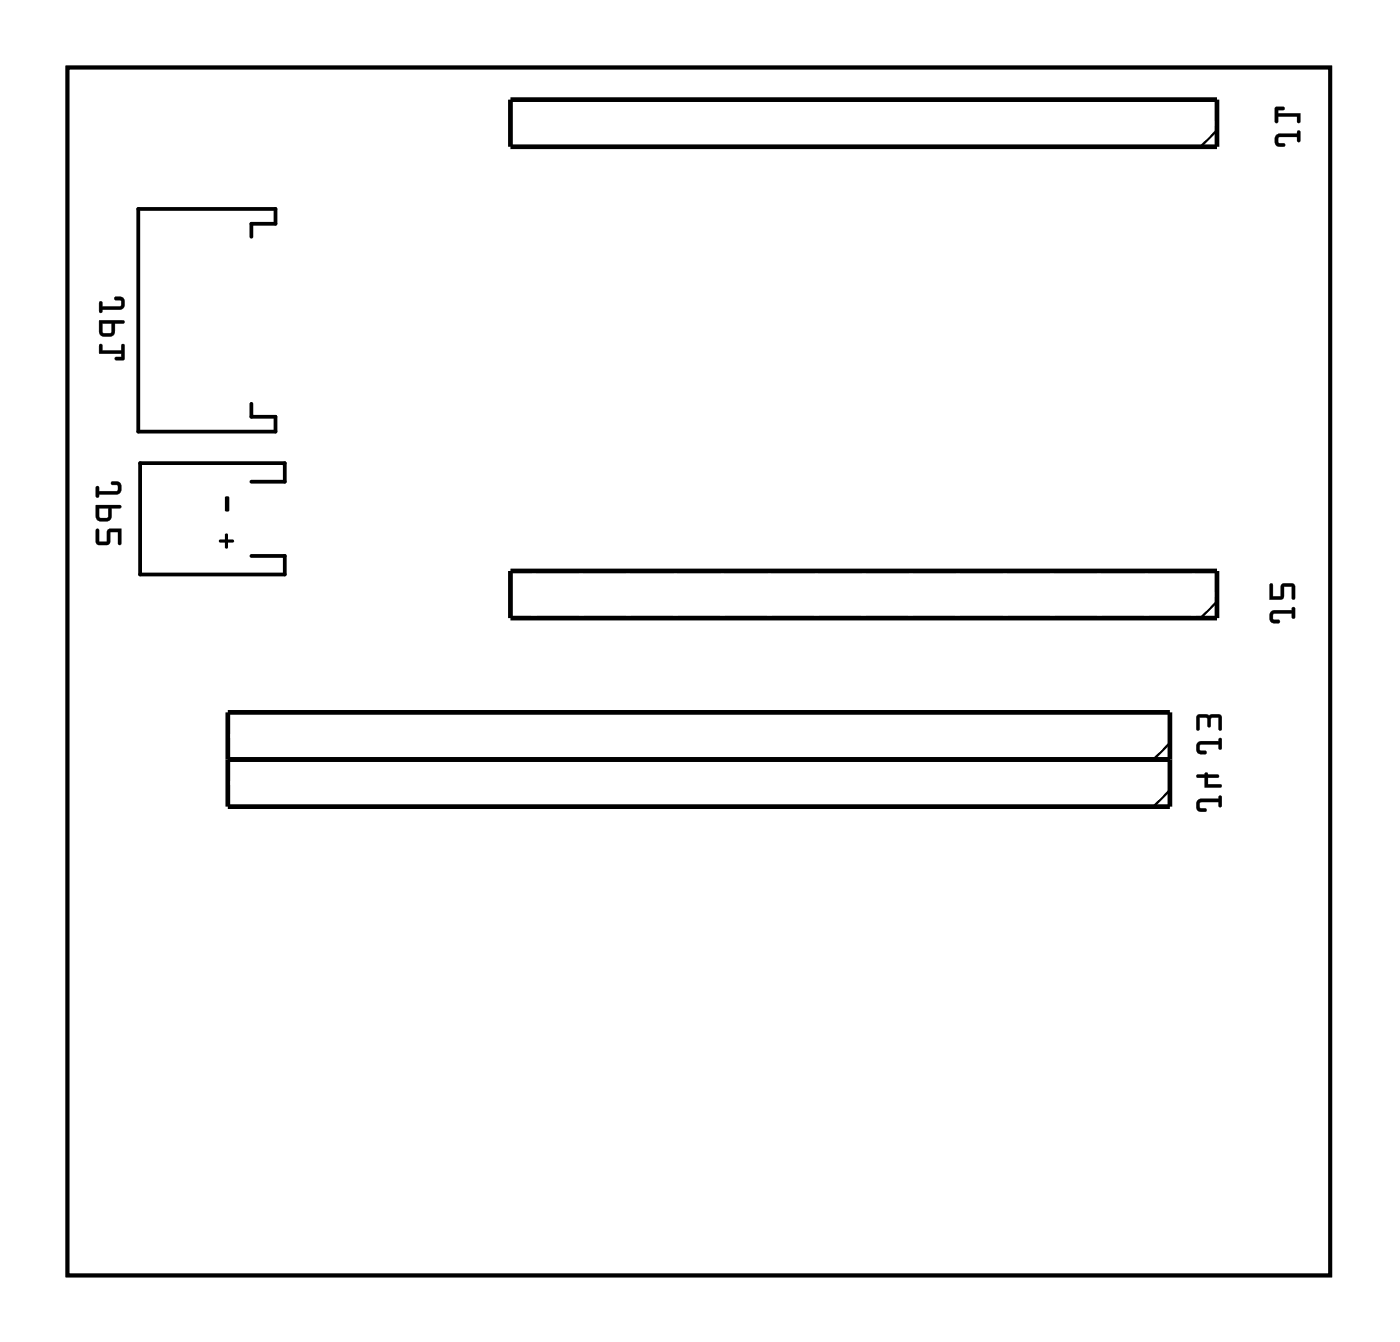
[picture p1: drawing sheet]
<svg xmlns="http://www.w3.org/2000/svg" width="75mm" height="72mm" viewBox="0 0 75 72" stroke-linecap="round" stroke-linejoin="round" font-family="sans-serif">
<path d="M3.6 3.6h68.1v65.1h-68.1zM13.6 12.8v-.7h1.3v-.8h-7.4v12h7.4v-.8h-1.3v-.7M13.6 26h1.8v-1h-7.8v6h7.8v-1h-1.8" fill="none" stroke="#000" stroke-width=".2"/>
<g fill="#000">
<path d="M12.2 28.8h.1v.3h.3v.1h-.3v.3l-.1 .1-.1-.1v-.3h-.2h-.1l.1-.1h.2zM12.2 26.8h.1h.1v.7l-.1 .1-.2-.1z"/>
<path d="M5.4 16.3v.6l.1-.1v-.1h1a.36 .36 0 0 0 .2-.5 .36 .36 0 0 0-.5-.1l.1 .1h.2v.3h-1v-.2zM5.5 17.4h.5v.5h-.5zM5.3 17.3l.1 .7 .2 .1h.5l.1-.7h.4l.1-.1h-.1zM5.4 18.6l-.1 .5h1.2v.1h-.3v.2h.5v-.9l-.2 .1v.3h-1v-.3z"/>
<path d="M5.4 16.3l-.1 .5a.1 .1 0 0 0 .1 .1 .1 .1 0 0 0 .1-.1v-.1h1a.37 .37 0 0 0 .2-.4 .37 .37 0 0 0-.2-.3h-.3v.1l.1 .1h.2v.2v.1h-1v-.2zM5.4 16.3h.1v.2h1v-.3l-.3-.1v-.1a.36 .36 0 0 1 .5 .1 .36 .36 0 0 1-.1 .5l-.1 .1h-1v.1h-.1zM5.5 17.4h.5v.5h-.5zM5.5 17.4v.5h.5v-.5zM5.3 17.3l.1 .7 .2 .1h.5l.1-.7h.4l.1-.1h-.1zM5.4 17.3h1.2h.1l-.1 .1h-.4l-.1 .7h-.5l-.2-.1zM5.4 18.6l-.1 .5h1.2v.1h-.3v.2h.1h.4v-.9l-.2 .1v.3h-1v-.3zM5.4 18.6h.1v.3h1.1v-.3h.1v.8h-.5v-.1l.4-.1v-.1h-1.2z"/>
<path d="M68.8 7.3a.36 .36 0 0 0 0 .5 .36 .36 0 0 0 .5 0l-.1-.1h-.3v-.3h1v.2l.2 .1v-.6h-.1l-.1 .1h-.9zM68.8 5.8v.8h.1v-.3h1v.3h.2v-.5h-1.2v-.2h.3l.1-.1z"/>
<path d="M68.8 7.3l-.1 .3a.24 .24 0 0 0 .3 .3h.2l.1-.1-.1-.1h-.3v-.2l.1-.1h.9v.2a.1 .1 0 0 0 .1 .1 .1 .1 0 0 0 .1-.1v-.5a.1 .1 0 0 0-.1-.1 .1 .1 0 0 0-.1 .1v.1h-.9zM68.8 7.3l.2-.1h1v-.1h.1v.5h-.1v-.2h-1.1v.3h.4v.1a.36 .36 0 0 1-.5 0 .36 .36 0 0 1 0-.5zM68.8 5.8v.8h.1v-.3h1v.3h.1h.1v-.5h-1.2v-.2h.3l.1-.1zM68.8 5.8h.5l-.1 .1h-.3v.2h1.2v.5h-.1v-.3h-1.1v.3h-.1z"/>
<path d="M3.6 3.6v65.1h68.1v-65.1zM3.6 3.6h68.1v65.1h-68.1z"/>
<path d="M5.2 26.2v.6h.1v-.2h1a.36 .36 0 0 0 .3-.5 .36 .36 0 0 0-.6-.1l.1 .1 .2 .1v.2l-1 .1v-.3zM5.3 27.4h.5v.5h-.4zM5.2 27.2v.7l.2 .2 .5-.1 .1-.6h.5v-.1v-.1zM5.2 28.5v.7l.1 .2 .6-.1v-.6h.5v.6h.1v-.8h-.7v.7h-.5v-.7z"/>
<path d="M5.2 26.2v.5a.1 .1 0 0 0 .1 .1 .1 .1 0 0 0 .1-.1l-.1-.1 1 .1a.37 .37 0 0 0 .3-.4 .37 .37 0 0 0-.3-.4h-.3v.1l.1 .1 .2 .1 .1 .2-.1 .1h-1v-.3zM5.2 26.2h.1v.3h1v-.4h-.3v-.1a.36 .36 0 0 1 .5 .1 .36 .36 0 0 1 0 .5h-.2h-1v.2h-.1zM5.3 27.4h.5v.5h-.4zM5.3 27.4l.1 .5h.4v-.5zM5.2 27.2v.7l.2 .2 .5-.1 .1-.6h.5v-.1v-.1zM5.2 27.2h1.3v.1v.1h-.5l-.1 .6-.5 .1-.2-.2zM5.2 28.5v.7l.1 .2 .6-.1v-.6h.5v.6l.1 .1v-.1v-.8h-.7v.7h-.5v-.7zM5.2 28.5l.1 .1v.6h.5v-.6l.7-.1v.8h-.1v-.6h-.5v.6h-.7z"/>
<path d="M12.2 28.8l-.1 .3h-.2l-.1 .1h.1h.2v.3l.1 .1 .1-.1v-.3h.3v-.1h-.3v-.3zM12.2 28.8h.1v.3h.3v.1h-.3v.3l-.1 .1-.1-.1v-.3h-.2h-.1l.1-.1h.2z"/>
<path d="M12.2 26.8l-.1 .7 .2 .1 .1-.1v-.7zM12.2 26.8h.1h.1v.7l-.1 .1-.2-.1z"/>
<path d="M68.5 33a.36 .36 0 0 0 0 .5 .36 .36 0 0 0 .5 0l-.1-.1h-.2v-.3h1v.2h.1v-.6h-.1v.2h-1zM68.5 31.5v.8h.7v-.7h.5v.7h.1v-.7l-.1-.2-.6 .1v.6h-.5v-.6z"/>
<path d="M68.5 33v.3a.24 .24 0 0 0 .2 .3h.3v-.1l-.1-.1h-.2l-.1-.2 .1-.1h1v.2a.1 .1 0 0 0 0 .1 .1 .1 0 0 0 .1-.1v-.5a.1 .1 0 0 0-.1-.1 .1 .1 0 0 0 0 .1v.1h-1zM68.5 33l.2-.1h1v-.2h.1v.6h-.1v-.2h-1v.3h.3v.1a.36 .36 0 0 1-.5 0 .36 .36 0 0 1 0-.5zM68.5 31.5v.8h.7v-.7h.5v.7h.1v-.7l-.1-.2-.6 .1v.6h-.5v-.6zM68.5 31.5h.1v.6h.5v-.6h.7v.8h-.1v-.7h-.5v.7h-.7z"/>
<path d="M64.6 40a.36 .36 0 0 0-.1 .5 .36 .36 0 0 0 .6 .1l-.1-.1-.3-.1v-.3h1v.2l.1 .1 .1-.6h-.2v.1h-.9zM64.6 38.5v.9l.1-.1v-.6h.4v.4l.1 .1 .1-.1v-.4h.4v.6h.2v-.6l-.1-.2z"/>
<path d="M64.6 40l-.1 .4a.24 .24 0 0 0 .3 .2h.2h.1l-.1-.2h-.3v-.2l.1-.1h.9v.2a.1 .1 0 0 0 .1 .1 .1 .1 0 0 0 .1-.1v-.4a.1 .1 0 0 0-.1-.1 .1 .1 0 0 0-.1 .1h-.9zM64.6 40l.2-.1h.9v-.1h.2l-.1 .6-.1-.1v-.2h-1v.3l.3 .1 .1 .1a.36 .36 0 0 1-.5-.1 .36 .36 0 0 1 0-.5zM64.6 38.5l-.1 .8 .1 .1 .1-.1v-.6h.4v.4l.1 .1 .1-.1v-.4h.4v.6l.1 .1 .1-.1v-.6l-.1-.2zM64.6 38.6l1.2-.1 .1 .2v.6h-.2v-.6h-.4v.4l-.1 .1-.1-.1v-.4h-.4v.6l-.1 .1z"/>
<path d="M64.6 43.1a.36 .36 0 0 0-.1 .5 .36 .36 0 0 0 .6 .1l-.1-.1-.3-.1v-.3h1v.2l.1 .1 .1-.6h-.2v.1h-.9zM64.5 41.8l.1 .1h.4v.5h.9l-.1-.1h-.7v-.4h.6v-.2h-.6l-.1-.1v.1z"/>
<path d="M64.6 43.1l-.1 .4a.24 .24 0 0 0 .3 .2h.2h.1l-.1-.1-.3-.1v-.2l.1-.1h.9v.2a.1 .1 0 0 0 .1 .1 .1 .1 0 0 0 .1-.1v-.4a.1 .1 0 0 0-.1-.1 .1 .1 0 0 0-.1 .1h-.9zM64.6 43.1l.2-.1 .9 .1v-.2h.2l-.1 .6-.1-.1v-.2h-1v.3l.3 .1 .1 .1a.36 .36 0 0 1-.5-.1 .36 .36 0 0 1 0-.5zM64.5 41.8l.1 .1h.4v.5h.9l-.1-.1h-.7v-.4h.5a.1 .1 0 0 0 .1-.1 .1 .1 0 0 0-.1-.1h-.5l-.1-.1v.1zM64.5 41.8l.5-.1v-.1l.1 .1 .6 .1v.1h-.6v.4h.7l.1 .1h-.9v-.5h-.4z"/>
</g>
<path d="M27.5 5.4h38.1v2.5h-38.1zM12.3 38.4h50.8v5.1h-50.8zM27.5 30.8h38.1v2.5h-38.1zM12.3 40.9h50.8" fill="none" stroke="#000" stroke-width=".25"/>
<path d="M65.6 7l-.9 .9M65.6 32.4l-.9 .9M63.1 42.6l-.9 .9M63.1 40l-.9 .9" fill="none" stroke="#000" stroke-width=".13"/>
<circle cx="61.8" cy="42.2" r=".74" fill="#fff"/>
<circle cx="61.8" cy="42.2" r=".74" fill="none" stroke="#fff" stroke-width=".76" stroke-linecap="butt"/>
<circle cx="59.3" cy="42.2" r=".74" fill="#fff"/>
<circle cx="59.3" cy="42.2" r=".74" fill="none" stroke="#fff" stroke-width=".76" stroke-linecap="butt"/>
<circle cx="56.7" cy="42.2" r=".74" fill="#fff"/>
<circle cx="56.7" cy="42.2" r=".74" fill="none" stroke="#fff" stroke-width=".76" stroke-linecap="butt"/>
<circle cx="54.2" cy="42.2" r=".74" fill="#fff"/>
<circle cx="54.2" cy="42.2" r=".74" fill="none" stroke="#fff" stroke-width=".76" stroke-linecap="butt"/>
<circle cx="51.7" cy="42.2" r=".74" fill="#fff"/>
<circle cx="51.7" cy="42.2" r=".74" fill="none" stroke="#fff" stroke-width=".76" stroke-linecap="butt"/>
<circle cx="49.1" cy="42.2" r=".74" fill="#fff"/>
<circle cx="49.1" cy="42.2" r=".74" fill="none" stroke="#fff" stroke-width=".76" stroke-linecap="butt"/>
<circle cx="46.6" cy="42.2" r=".74" fill="#fff"/>
<circle cx="46.6" cy="42.2" r=".74" fill="none" stroke="#fff" stroke-width=".76" stroke-linecap="butt"/>
<circle cx="44" cy="42.2" r=".74" fill="#fff"/>
<circle cx="44" cy="42.2" r=".74" fill="none" stroke="#fff" stroke-width=".76" stroke-linecap="butt"/>
<circle cx="41.5" cy="42.2" r=".74" fill="#fff"/>
<circle cx="41.5" cy="42.2" r=".74" fill="none" stroke="#fff" stroke-width=".76" stroke-linecap="butt"/>
<circle cx="39" cy="42.2" r=".74" fill="#fff"/>
<circle cx="39" cy="42.2" r=".74" fill="none" stroke="#fff" stroke-width=".76" stroke-linecap="butt"/>
<circle cx="36.4" cy="42.2" r=".74" fill="#fff"/>
<circle cx="36.4" cy="42.2" r=".74" fill="none" stroke="#fff" stroke-width=".76" stroke-linecap="butt"/>
<circle cx="33.9" cy="42.2" r=".74" fill="#fff"/>
<circle cx="33.9" cy="42.2" r=".74" fill="none" stroke="#fff" stroke-width=".76" stroke-linecap="butt"/>
<circle cx="31.3" cy="42.2" r=".74" fill="#fff"/>
<circle cx="31.3" cy="42.2" r=".74" fill="none" stroke="#fff" stroke-width=".76" stroke-linecap="butt"/>
<circle cx="28.8" cy="42.2" r=".74" fill="#fff"/>
<circle cx="28.8" cy="42.2" r=".74" fill="none" stroke="#fff" stroke-width=".76" stroke-linecap="butt"/>
<circle cx="26.3" cy="42.2" r=".74" fill="#fff"/>
<circle cx="26.3" cy="42.2" r=".74" fill="none" stroke="#fff" stroke-width=".76" stroke-linecap="butt"/>
<circle cx="23.7" cy="42.2" r=".74" fill="#fff"/>
<circle cx="23.7" cy="42.2" r=".74" fill="none" stroke="#fff" stroke-width=".76" stroke-linecap="butt"/>
<circle cx="21.2" cy="42.2" r=".74" fill="#fff"/>
<circle cx="21.2" cy="42.2" r=".74" fill="none" stroke="#fff" stroke-width=".76" stroke-linecap="butt"/>
<circle cx="18.6" cy="42.2" r=".74" fill="#fff"/>
<circle cx="18.6" cy="42.2" r=".74" fill="none" stroke="#fff" stroke-width=".76" stroke-linecap="butt"/>
<circle cx="16.1" cy="42.2" r=".74" fill="#fff"/>
<circle cx="16.1" cy="42.2" r=".74" fill="none" stroke="#fff" stroke-width=".76" stroke-linecap="butt"/>
<circle cx="13.6" cy="42.2" r=".74" fill="#fff"/>
<circle cx="13.6" cy="42.2" r=".74" fill="none" stroke="#fff" stroke-width=".76" stroke-linecap="butt"/>
<circle cx="61.8" cy="39.7" r=".74" fill="#fff"/>
<circle cx="61.8" cy="39.7" r=".74" fill="none" stroke="#fff" stroke-width=".76" stroke-linecap="butt"/>
<circle cx="59.3" cy="39.7" r=".74" fill="#fff"/>
<circle cx="59.3" cy="39.7" r=".74" fill="none" stroke="#fff" stroke-width=".76" stroke-linecap="butt"/>
<circle cx="56.7" cy="39.7" r=".74" fill="#fff"/>
<circle cx="56.7" cy="39.7" r=".74" fill="none" stroke="#fff" stroke-width=".76" stroke-linecap="butt"/>
<circle cx="54.2" cy="39.7" r=".74" fill="#fff"/>
<circle cx="54.2" cy="39.7" r=".74" fill="none" stroke="#fff" stroke-width=".76" stroke-linecap="butt"/>
<circle cx="51.7" cy="39.7" r=".74" fill="#fff"/>
<circle cx="51.7" cy="39.7" r=".74" fill="none" stroke="#fff" stroke-width=".76" stroke-linecap="butt"/>
<circle cx="49.1" cy="39.7" r=".74" fill="#fff"/>
<circle cx="49.1" cy="39.7" r=".74" fill="none" stroke="#fff" stroke-width=".76" stroke-linecap="butt"/>
<circle cx="46.6" cy="39.7" r=".74" fill="#fff"/>
<circle cx="46.6" cy="39.7" r=".74" fill="none" stroke="#fff" stroke-width=".76" stroke-linecap="butt"/>
<circle cx="44" cy="39.7" r=".74" fill="#fff"/>
<circle cx="44" cy="39.7" r=".74" fill="none" stroke="#fff" stroke-width=".76" stroke-linecap="butt"/>
<circle cx="41.5" cy="39.7" r=".74" fill="#fff"/>
<circle cx="41.5" cy="39.7" r=".74" fill="none" stroke="#fff" stroke-width=".76" stroke-linecap="butt"/>
<circle cx="39" cy="39.7" r=".74" fill="#fff"/>
<circle cx="39" cy="39.7" r=".74" fill="none" stroke="#fff" stroke-width=".76" stroke-linecap="butt"/>
<circle cx="36.4" cy="39.7" r=".74" fill="#fff"/>
<circle cx="36.4" cy="39.7" r=".74" fill="none" stroke="#fff" stroke-width=".76" stroke-linecap="butt"/>
<circle cx="33.9" cy="39.7" r=".74" fill="#fff"/>
<circle cx="33.9" cy="39.7" r=".74" fill="none" stroke="#fff" stroke-width=".76" stroke-linecap="butt"/>
<circle cx="31.3" cy="39.7" r=".74" fill="#fff"/>
<circle cx="31.3" cy="39.7" r=".74" fill="none" stroke="#fff" stroke-width=".76" stroke-linecap="butt"/>
<circle cx="28.8" cy="39.7" r=".74" fill="#fff"/>
<circle cx="28.8" cy="39.7" r=".74" fill="none" stroke="#fff" stroke-width=".76" stroke-linecap="butt"/>
<circle cx="26.3" cy="39.7" r=".74" fill="#fff"/>
<circle cx="26.3" cy="39.7" r=".74" fill="none" stroke="#fff" stroke-width=".76" stroke-linecap="butt"/>
<circle cx="23.7" cy="39.7" r=".74" fill="#fff"/>
<circle cx="23.7" cy="39.7" r=".74" fill="none" stroke="#fff" stroke-width=".76" stroke-linecap="butt"/>
<circle cx="21.2" cy="39.7" r=".74" fill="#fff"/>
<circle cx="21.2" cy="39.7" r=".74" fill="none" stroke="#fff" stroke-width=".76" stroke-linecap="butt"/>
<circle cx="18.6" cy="39.7" r=".74" fill="#fff"/>
<circle cx="18.6" cy="39.7" r=".74" fill="none" stroke="#fff" stroke-width=".76" stroke-linecap="butt"/>
<circle cx="16.1" cy="39.7" r=".74" fill="#fff"/>
<circle cx="16.1" cy="39.7" r=".74" fill="none" stroke="#fff" stroke-width=".76" stroke-linecap="butt"/>
<circle cx="13.6" cy="39.7" r=".74" fill="#fff"/>
<circle cx="13.6" cy="39.7" r=".74" fill="none" stroke="#fff" stroke-width=".76" stroke-linecap="butt"/>
<circle cx="64.4" cy="32" r=".74" fill="#fff"/>
<circle cx="64.4" cy="32" r=".74" fill="none" stroke="#fff" stroke-width=".76" stroke-linecap="butt"/>
<circle cx="61.8" cy="32" r=".74" fill="#fff"/>
<circle cx="61.8" cy="32" r=".74" fill="none" stroke="#fff" stroke-width=".76" stroke-linecap="butt"/>
<circle cx="59.3" cy="32" r=".74" fill="#fff"/>
<circle cx="59.3" cy="32" r=".74" fill="none" stroke="#fff" stroke-width=".76" stroke-linecap="butt"/>
<circle cx="56.7" cy="32" r=".74" fill="#fff"/>
<circle cx="56.7" cy="32" r=".74" fill="none" stroke="#fff" stroke-width=".76" stroke-linecap="butt"/>
<circle cx="54.2" cy="32" r=".74" fill="#fff"/>
<circle cx="54.2" cy="32" r=".74" fill="none" stroke="#fff" stroke-width=".76" stroke-linecap="butt"/>
<circle cx="51.7" cy="32" r=".74" fill="#fff"/>
<circle cx="51.7" cy="32" r=".74" fill="none" stroke="#fff" stroke-width=".76" stroke-linecap="butt"/>
<circle cx="49.1" cy="32" r=".74" fill="#fff"/>
<circle cx="49.1" cy="32" r=".74" fill="none" stroke="#fff" stroke-width=".76" stroke-linecap="butt"/>
<circle cx="46.6" cy="32" r=".74" fill="#fff"/>
<circle cx="46.6" cy="32" r=".74" fill="none" stroke="#fff" stroke-width=".76" stroke-linecap="butt"/>
<circle cx="44" cy="32" r=".74" fill="#fff"/>
<circle cx="44" cy="32" r=".74" fill="none" stroke="#fff" stroke-width=".76" stroke-linecap="butt"/>
<circle cx="41.5" cy="32" r=".74" fill="#fff"/>
<circle cx="41.5" cy="32" r=".74" fill="none" stroke="#fff" stroke-width=".76" stroke-linecap="butt"/>
<circle cx="39" cy="32" r=".74" fill="#fff"/>
<circle cx="39" cy="32" r=".74" fill="none" stroke="#fff" stroke-width=".76" stroke-linecap="butt"/>
<circle cx="36.4" cy="32" r=".74" fill="#fff"/>
<circle cx="36.4" cy="32" r=".74" fill="none" stroke="#fff" stroke-width=".76" stroke-linecap="butt"/>
<circle cx="33.9" cy="32" r=".74" fill="#fff"/>
<circle cx="33.9" cy="32" r=".74" fill="none" stroke="#fff" stroke-width=".76" stroke-linecap="butt"/>
<circle cx="31.3" cy="32" r=".74" fill="#fff"/>
<circle cx="31.3" cy="32" r=".74" fill="none" stroke="#fff" stroke-width=".76" stroke-linecap="butt"/>
<circle cx="28.8" cy="32" r=".74" fill="#fff"/>
<circle cx="28.8" cy="32" r=".74" fill="none" stroke="#fff" stroke-width=".76" stroke-linecap="butt"/>
<circle cx="64.4" cy="6.6" r=".74" fill="#fff"/>
<circle cx="64.4" cy="6.6" r=".74" fill="none" stroke="#fff" stroke-width=".76" stroke-linecap="butt"/>
<circle cx="61.8" cy="6.6" r=".74" fill="#fff"/>
<circle cx="61.8" cy="6.6" r=".74" fill="none" stroke="#fff" stroke-width=".76" stroke-linecap="butt"/>
<circle cx="59.3" cy="6.6" r=".74" fill="#fff"/>
<circle cx="59.3" cy="6.6" r=".74" fill="none" stroke="#fff" stroke-width=".76" stroke-linecap="butt"/>
<circle cx="56.7" cy="6.6" r=".74" fill="#fff"/>
<circle cx="56.7" cy="6.6" r=".74" fill="none" stroke="#fff" stroke-width=".76" stroke-linecap="butt"/>
<circle cx="54.2" cy="6.6" r=".74" fill="#fff"/>
<circle cx="54.2" cy="6.6" r=".74" fill="none" stroke="#fff" stroke-width=".76" stroke-linecap="butt"/>
<circle cx="51.7" cy="6.6" r=".74" fill="#fff"/>
<circle cx="51.7" cy="6.6" r=".74" fill="none" stroke="#fff" stroke-width=".76" stroke-linecap="butt"/>
<circle cx="49.1" cy="6.6" r=".74" fill="#fff"/>
<circle cx="49.1" cy="6.6" r=".74" fill="none" stroke="#fff" stroke-width=".76" stroke-linecap="butt"/>
<circle cx="46.6" cy="6.6" r=".74" fill="#fff"/>
<circle cx="46.6" cy="6.6" r=".74" fill="none" stroke="#fff" stroke-width=".76" stroke-linecap="butt"/>
<circle cx="44" cy="6.6" r=".74" fill="#fff"/>
<circle cx="44" cy="6.6" r=".74" fill="none" stroke="#fff" stroke-width=".76" stroke-linecap="butt"/>
<circle cx="41.5" cy="6.6" r=".74" fill="#fff"/>
<circle cx="41.5" cy="6.6" r=".74" fill="none" stroke="#fff" stroke-width=".76" stroke-linecap="butt"/>
<circle cx="39" cy="6.6" r=".74" fill="#fff"/>
<circle cx="39" cy="6.6" r=".74" fill="none" stroke="#fff" stroke-width=".76" stroke-linecap="butt"/>
<circle cx="36.4" cy="6.6" r=".74" fill="#fff"/>
<circle cx="36.4" cy="6.6" r=".74" fill="none" stroke="#fff" stroke-width=".76" stroke-linecap="butt"/>
<circle cx="33.9" cy="6.6" r=".74" fill="#fff"/>
<circle cx="33.9" cy="6.6" r=".74" fill="none" stroke="#fff" stroke-width=".76" stroke-linecap="butt"/>
<circle cx="31.3" cy="6.6" r=".74" fill="#fff"/>
<circle cx="31.3" cy="6.6" r=".74" fill="none" stroke="#fff" stroke-width=".76" stroke-linecap="butt"/>
<circle cx="28.8" cy="6.6" r=".74" fill="#fff"/>
<circle cx="28.8" cy="6.6" r=".74" fill="none" stroke="#fff" stroke-width=".76" stroke-linecap="butt"/>
<circle cx="13.6" cy="14.3" r=".48" fill="#fff"/>
<circle cx="13.6" cy="14.3" r=".48" fill="none" stroke="#fff" stroke-width=".51"/>
<circle cx="13.6" cy="16.3" r=".48" fill="#fff"/>
<circle cx="13.6" cy="16.3" r=".48" fill="none" stroke="#fff" stroke-width=".51"/>
<circle cx="13.6" cy="18.3" r=".48" fill="#fff"/>
<circle cx="13.6" cy="18.3" r=".48" fill="none" stroke="#fff" stroke-width=".51"/>
<circle cx="13.6" cy="20.3" r=".48" fill="#fff"/>
<circle cx="13.6" cy="20.3" r=".48" fill="none" stroke="#fff" stroke-width=".51"/>
<circle cx="13.6" cy="14.3" r=".48" fill="#fff"/>
<circle cx="13.6" cy="14.3" r=".48" fill="none" stroke="#fff" stroke-width=".51"/>
<circle cx="13.6" cy="16.3" r=".48" fill="#fff"/>
<circle cx="13.6" cy="16.3" r=".48" fill="none" stroke="#fff" stroke-width=".51"/>
<circle cx="13.6" cy="18.3" r=".48" fill="#fff"/>
<circle cx="13.6" cy="18.3" r=".48" fill="none" stroke="#fff" stroke-width=".51"/>
<circle cx="13.6" cy="20.3" r=".48" fill="#fff"/>
<circle cx="13.6" cy="20.3" r=".48" fill="none" stroke="#fff" stroke-width=".51"/>
<circle cx="13.6" cy="27" r=".54" fill="#fff"/>
<circle cx="13.6" cy="27" r=".54" fill="none" stroke="#fff" stroke-width=".63" stroke-linecap="butt"/>
<circle cx="13.6" cy="29" r=".54" fill="#fff"/>
<circle cx="13.6" cy="29" r=".54" fill="none" stroke="#fff" stroke-width=".63" stroke-linecap="butt"/>
<circle cx="13.6" cy="27" r=".54" fill="#fff"/>
<circle cx="13.6" cy="27" r=".54" fill="none" stroke="#fff" stroke-width=".63" stroke-linecap="butt"/>
<circle cx="13.6" cy="29" r=".54" fill="#fff"/>
<circle cx="13.6" cy="29" r=".54" fill="none" stroke="#fff" stroke-width=".63" stroke-linecap="butt"/>
</svg>
